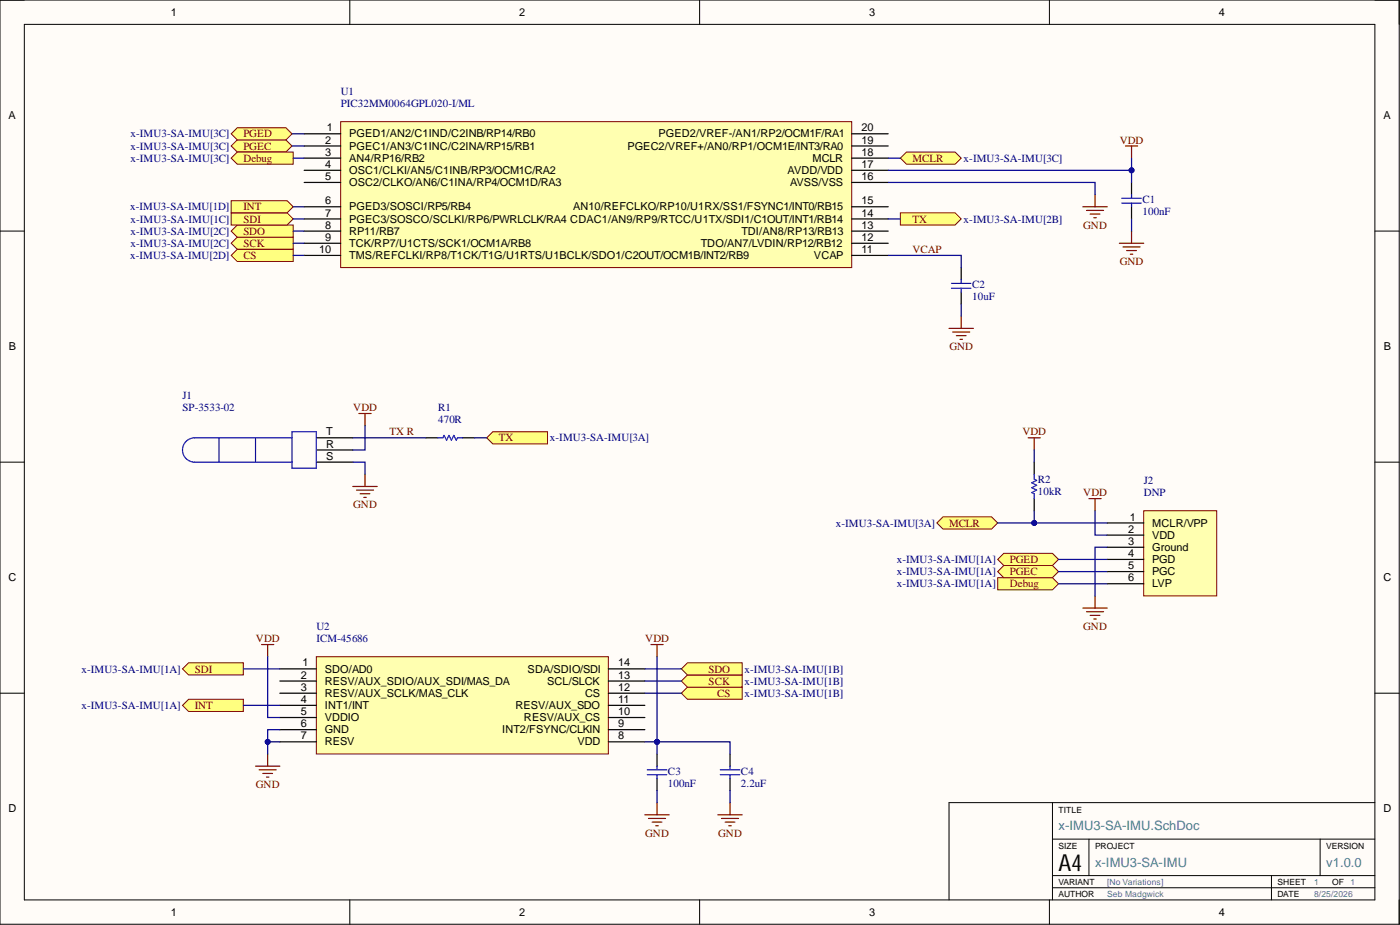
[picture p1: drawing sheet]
<svg xmlns="http://www.w3.org/2000/svg" width="292mm" height="193mm" viewBox="0 0 292 193" stroke-linecap="round" stroke-linejoin="round" font-family="sans-serif">
<defs><g id="words">
<text font-size="4.9" x="220.9" y="181.6">A4</text>
<g font-size="2.7" fill="#45818e">
<text x="220.9" y="173.2">x-IMU3-SA-IMU.SchDoc</text>
<text x="228.5" y="180.8">x-IMU3-SA-IMU</text>
<text x="276.7" y="180.8">v1.0.0</text>
</g>
<g font-size="2.3">
<text x="35.6" y="3.3">1</text>
<text x="108.3" y="3.3">2</text>
<text x="181.3" y="3.3">3</text>
<text x="254.3" y="3.3">4</text>
<text x="1.8" y="24.9">A</text>
<text x="67.9" y="29.9">2</text>
<text x="68.2" y="27.4">1</text>
<text x="72.9" y="28.7">PGED1/AN2/C1IND/C2INB/RP14/RB0</text>
<text x="137.4" y="28.7">PGED2/VREF-/AN1/RP2/OCM1F/RA1</text>
<text x="179.7" y="29.9">19</text>
<text x="179.7" y="27.4">20</text>
<text x="288.6" y="24.9">A</text>
<text x="67.9" y="32.5">3</text>
<text x="67.9" y="35">4</text>
<text x="72.9" y="31.2">PGEC1/AN3/C1INC/C2INA/RP15/RB1</text>
<text x="72.9" y="33.8">AN4/RP16/RB2</text>
<text x="130.9" y="31.2">PGEC2/VREF+/AN0/RP1/OCM1E/INT3/RA0</text>
<text x="169.5" y="33.8">MCLR</text>
<text x="179.7" y="35">17</text>
<text x="179.7" y="32.5">18</text>
<text x="67.9" y="37.6">5</text>
<text x="72.9" y="36.3">OSC1/CLKI/AN5/C1INB/RP3/OCM1C/RA2</text>
<text x="72.9" y="38.8">OSC2/CLKO/AN6/C1INA/RP4/OCM1D/RA3</text>
<text x="164.3" y="36.3">AVDD/VDD</text>
<text x="164.8" y="38.8">AVSS/VSS</text>
<text x="179.7" y="37.6">16</text>
<text x="67.9" y="42.6">6</text>
<text x="67.9" y="45.2">7</text>
<text x="67.9" y="47.7">8</text>
<text x="72.9" y="43.9">PGED3/SOSCI/RP5/RB4</text>
<text x="72.9" y="46.4">PGEC3/SOSCO/SCLKI/RP6/PWRLCLK/RA4 CDAC1/AN9/RP9/RTCC/U1TX/SDI1/C1OUT/INT1/RB14</text>
<text x="119.6" y="43.9">AN10/REFCLKO/RP10/U1RX/SS1/FSYNC1/INT0/RB15</text>
<text x="179.7" y="47.7">13</text>
<text x="179.7" y="45.2">14</text>
<text x="179.7" y="42.6">15</text>
<text x="66.6" y="52.8">10</text>
<text x="67.9" y="50.2">9</text>
<text x="72.9" y="49">RP11/RB7</text>
<text x="72.9" y="51.5">TCK/RP7/U1CTS/SCK1/OCM1A/RB8</text>
<text x="146.2" y="51.5">TDO/AN7/LVDIN/RP12/RB12</text>
<text x="154.7" y="49">TDI/AN8/RP13/RB13</text>
<text x="179.7" y="52.8">11</text>
<text x="179.7" y="50.2">12</text>
<text x="72.9" y="54">TMS/REFCLKI/RP8/T1CK/T1G/U1RTS/U1BCLK/SDO1/C2OUT/OCM1B/INT2/RB9</text>
<text x="169.8" y="54">VCAP</text>
<text x="1.9" y="73.1">B</text>
<text x="288.7" y="73.1">B</text>
<text x="68" y="90.8">T</text>
<text x="68" y="93.4">R</text>
<text x="68" y="95.9">S</text>
<text x="235.4" y="111.1">2</text>
<text x="235.4" y="113.7">3</text>
<text x="235.7" y="108.6">1</text>
<text x="240.4" y="109.9">MCLR/VPP</text>
<text x="240.4" y="112.4">VDD</text>
<text x="235.4" y="116.2">4</text>
<text x="235.4" y="118.7">5</text>
<text x="240.4" y="114.9">Ground</text>
<text x="240.4" y="117.5">PGD</text>
<text x="1.8" y="121.3">C</text>
<text x="235.4" y="121.3">6</text>
<text x="240.4" y="120">PGC</text>
<text x="240.4" y="122.5">LVP</text>
<text x="288.6" y="121.3">C</text>
<text x="62.8" y="141.6">2</text>
<text x="63.1" y="139">1</text>
<text x="67.8" y="140.3">SDO/AD0</text>
<text x="67.8" y="142.8">RESV/AUX_SDIO/AUX_SDI/MAS_DA</text>
<text x="110.1" y="140.3">SDA/SDIO/SDI</text>
<text x="114.2" y="142.8">SCL/SLCK</text>
<text x="129" y="141.6">13</text>
<text x="129" y="139">14</text>
<text x="62.8" y="144.1">3</text>
<text x="62.8" y="146.6">4</text>
<text x="62.8" y="149.2">5</text>
<text x="67.8" y="145.4">RESV/AUX_SCLK/MAS_CLK</text>
<text x="67.8" y="147.9">INT1/INT</text>
<text x="107.6" y="147.9">RESV/AUX_SDO</text>
<text x="122.1" y="145.4">CS</text>
<text x="129" y="149.2">10</text>
<text x="129" y="146.6">11</text>
<text x="129" y="144.1">12</text>
<text x="62.8" y="151.7">6</text>
<text x="62.8" y="154.3">7</text>
<text x="67.8" y="150.4">VDDIO</text>
<text x="67.8" y="153">GND</text>
<text x="67.8" y="155.5">RESV</text>
<text x="104.8" y="153">INT2/FSYNC/CLKIN</text>
<text x="109.3" y="150.4">RESV/AUX_CS</text>
<text x="120.5" y="155.5">VDD</text>
<text x="129" y="154.3">8</text>
<text x="129" y="151.7">9</text>
<text x="1.8" y="169.5">D</text>
<text x="288.6" y="169.5">D</text>
<text x="35.6" y="191">1</text>
<text x="108.3" y="191">2</text>
<text x="181.3" y="191">3</text>
<text x="254.3" y="191">4</text>
</g>
<g font-size="2.3" fill="#000080">
<text x="71.1" y="19.8">U1</text>
<text x="71.1" y="22.3">PIC32MM0064GPL020-I/ML</text>
<text x="27.2" y="28.7">x-IMU3-SA-IMU[3C]</text>
<text x="27.2" y="31.2">x-IMU3-SA-IMU[3C]</text>
<text x="27.2" y="33.8">x-IMU3-SA-IMU[3C]</text>
<text x="201.1" y="33.8">x-IMU3-SA-IMU[3C]</text>
<text x="27.2" y="43.9">x-IMU3-SA-IMU[1D]</text>
<text x="27.2" y="46.4">x-IMU3-SA-IMU[1C]</text>
<text x="201.1" y="46.4">x-IMU3-SA-IMU[2B]</text>
<text x="238.4" y="42.4">C1</text>
<text x="238.4" y="44.9">100nF</text>
<text x="27.2" y="51.5">x-IMU3-SA-IMU[2C]</text>
<text x="27.2" y="49">x-IMU3-SA-IMU[2C]</text>
<text x="27.2" y="54">x-IMU3-SA-IMU[2D]</text>
<text x="202.8" y="60.1">C2</text>
<text x="202.8" y="62.7">10uF</text>
<text x="38.1" y="83.2">J1</text>
<text x="38.1" y="85.8">SP-3533-02</text>
<text x="91.4" y="85.8">R1</text>
<text x="91.4" y="88.3">470R</text>
<text x="114.7" y="92.1">x-IMU3-SA-IMU[3A]</text>
<text x="216.5" y="100.7">R2</text>
<text x="238.6" y="101">J2</text>
<text x="216.5" y="103.3">10kR</text>
<text x="238.6" y="103.5">DNP</text>
<text x="174.4" y="109.9">x-IMU3-SA-IMU[3A]</text>
<text x="187.1" y="117.5">x-IMU3-SA-IMU[1A]</text>
<text x="187.1" y="122.5">x-IMU3-SA-IMU[1A]</text>
<text x="187.1" y="120">x-IMU3-SA-IMU[1A]</text>
<text x="66" y="131.4">U2</text>
<text x="66" y="134">ICM-45686</text>
<text x="17" y="140.3">x-IMU3-SA-IMU[1A]</text>
<text x="155.4" y="142.8">x-IMU3-SA-IMU[1B]</text>
<text x="155.4" y="140.3">x-IMU3-SA-IMU[1B]</text>
<text x="17" y="147.9">x-IMU3-SA-IMU[1A]</text>
<text x="155.4" y="145.4">x-IMU3-SA-IMU[1B]</text>
<text x="139.4" y="161.6">C3</text>
<text x="154.6" y="161.6">C4</text>
<text x="139.4" y="164.1">100nF</text>
<text x="154.6" y="164.1">2.2uF</text>
</g>
<g font-size="2.3" fill="#800000">
<text x="50.8" y="28.7">PGED</text>
<text x="233.6" y="29.9">VDD</text>
<text x="50.8" y="31.2">PGEC</text>
<text x="50.8" y="33.8">Debug</text>
<text x="190.4" y="33.8">MCLR</text>
<text x="50.8" y="46.4">SDI</text>
<text x="50.8" y="43.9">INT</text>
<text x="190.4" y="46.4">TX</text>
<text x="226" y="47.7">GND</text>
<text x="50.8" y="51.5">SCK</text>
<text x="50.8" y="49">SDO</text>
<text x="190.4" y="52.8">VCAP</text>
<text x="50.8" y="54">CS</text>
<text x="233.6" y="55.3">GND</text>
<text x="198.1" y="73.1">GND</text>
<text x="73.7" y="85.8">VDD</text>
<text x="81.2" y="90.8">TX R</text>
<text x="104.1" y="92.1">TX</text>
<text x="213.3" y="90.8">VDD</text>
<text x="73.7" y="106.1">GND</text>
<text x="226" y="103.5">VDD</text>
<text x="198" y="109.9">MCLR</text>
<text x="210.7" y="117.5">PGED</text>
<text x="210.7" y="122.5">Debug</text>
<text x="210.7" y="120">PGEC</text>
<text x="226" y="131.4">GND</text>
<text x="53.4" y="134">VDD</text>
<text x="134.6" y="134">VDD</text>
<text x="40.6" y="140.3">SDI</text>
<text x="147.8" y="142.8">SCK</text>
<text x="147.8" y="140.3">SDO</text>
<text x="40.6" y="147.9">INT</text>
<text x="149.6" y="145.4">CS</text>
<text x="53.4" y="164.4">GND</text>
<text x="134.6" y="174.5">GND</text>
<text x="149.9" y="174.5">GND</text>
</g>
<g font-size="1.8">
<text x="220.9" y="169.6">TITLE</text>
<text x="220.9" y="177.2">SIZE</text>
<text x="228.5" y="177.2">PROJECT</text>
<text x="276.7" y="177.2">VERSION</text>
<text x="220.9" y="184.5">VARIANT</text>
<text x="266.6" y="184.5">SHEET</text>
<text x="278" y="184.5">OF</text>
<text x="220.9" y="187.1">AUTHOR</text>
<text x="266.6" y="187.1">DATE</text>
</g>
<g font-size="1.8" fill="#45818e">
<text x="231" y="184.5">[No Variations]</text>
<text x="274.2" y="184.5">1</text>
<text x="281.8" y="184.5">1</text>
<text x="231" y="187.1">Seb Madgwick</text>
<text x="274.2" y="187.1">8/25/2026</text>
</g>
</g></defs>
<g fill="#fffcf8">
<path d="M0 0h291.9v192.8h-291.9z" fill-rule="evenodd"/>
<path d="M5.1 5.1h281.8v182.6h-281.8z" fill-rule="evenodd"/>
</g>
<g fill="none" stroke="#000" stroke-width=".21">
<path d="M0 0h291.9v192.8h-291.9zM5.1 5.1h281.8v182.6h-281.8zM73 0v5.1M146 0v5.1M219 0v5.1M0 48.2h5.1M286.9 48.2h5M0 96.4h5.1M286.9 96.4h5M0 144.6h5.1M286.9 144.6h5M219.6 167.4v20.3"/>
<path d="M219.6 175.1h67.3M227.2 175.1v7.6M275.4 175.1v7.6M286.9 167.4h-88.9v20.3M73 187.7v5.1M146 187.7v5.1M219 187.7v5.1M219.6 182.7h67.3M219.6 185.2h67.3M265.3 182.7v5"/>
</g>
<g fill="none" stroke="#800000" stroke-width=".25">
<path d="M234.8 30.5h2.6M236.1 30.5v2.5M225.9 43.1h5.1M226.7 43.9h3.5M227.5 44.7h2M228.2 45.4h.5M228.5 40.6v2.5M233.5 50.7h5.1M234.3 51.5h3.6M235.1 52.3h2M235.8 53h.5M236.1 48.2v2.5"/>
<path d="M198 68.5h5.1M198.8 69.3h3.5M199.5 70h2.1M200.3 70.8h.5M200.5 66v2.5"/>
</g>
<path d="M236.1 38.1v2.5M200.5 55.8v2.6M236.1 43.1v2.6M200.5 60.9v2.5" fill="none" stroke="#000" stroke-width=".25"/>
<path d="M198.5 59.1h4.1M200.5 58.4v.7M234.1 41.4h4M234.1 42.4h4M236.1 40.6v.8M236.1 42.4v.7M198.5 60.1h4.1M200.5 60.1v.8" fill="none" stroke="#00f" stroke-width=".25"/>
<path d="M187.9 44.4h11.4l1.2 1.3-1.2 1.2h-11.4z" fill-rule="evenodd" fill="#ffff80"/>
<path d="M187.9 44.4h11.4l1.2 1.3-1.2 1.2h-11.4z" fill="none" stroke="#800000" stroke-width=".21"/>
<path d="M66 91.3h7.6M66 93.9h7.6M66 96.4h7.6" fill="none" stroke="#000" stroke-width=".25"/>
<path d="M45.7 91.3v5.1M53.3 91.3v5.1M60.9 91.3h-20.3a2.54 2.54 0 0 0-2.5 2.6 2.54 2.54 0 0 0 2.5 2.5h20.3M60.9 90.1h5.1v7.6h-5.1z" fill="none" stroke="#00f" stroke-width=".25"/>
<path d="M74.9 86.3h2.5M76.2 86.3v2.5M76.2 98.9v2.6M73.6 101.5h5.1M74.4 102.2h3.5M75.1 103h2.1M75.9 103.8h.5" fill="none" stroke="#800000" stroke-width=".25"/>
<path d="M101.5 91.3l1.3-1.2h11.4v2.5h-11.4z" fill-rule="evenodd" fill="#ffff80"/>
<path d="M101.5 91.3l1.3-1.2h11.4v2.5h-11.4z" fill="none" stroke="#800000" stroke-width=".21"/>
<path d="M88.9 91.3h2.5M96.5 91.3h2.5" fill="none" stroke="#000" stroke-width=".25"/>
<path d="M91.4 91.3h1l.3-.5 .5 1 .5-1 .5 1 .5-1 .5 1 .3-.5h1" fill="none" stroke="#00f" stroke-width=".25"/>
<path d="M71.1 25.4h106.6v30.4h-106.6z" fill-rule="evenodd" fill="#ffffb0"/>
<path d="M71.1 25.4h106.6v30.4h-106.6z" fill="none" stroke="#800000" stroke-width=".21"/>
<g fill="none" stroke="#000" stroke-width=".25">
<path d="M63.5 27.9h7.6M63.5 30.5h7.6M63.5 33h7.6M63.5 35.5h7.6M63.5 38.1h7.6M177.7 27.9h7.6M177.7 30.5h7.6M177.7 33h7.6M177.7 35.5h7.6M177.7 38.1h7.6M63.5 43.1h7.6M63.5 45.7h7.6"/>
<path d="M63.5 48.2h7.6M63.5 50.7h7.6M63.5 53.3h7.6M177.7 43.1h7.6M177.7 45.7h7.6M177.7 48.2h7.6M177.7 50.7h7.6M177.7 53.3h7.6"/>
</g>
<path d="M238.6 106.6h15.3v17.7h-15.3z" fill-rule="evenodd" fill="#ffffb0"/>
<path d="M238.6 106.6h15.3v17.7h-15.3z" fill="none" stroke="#800000" stroke-width=".21"/>
<path d="M231 109.1h7.6M231 111.6h7.6M231 114.2h7.6M231 116.7h7.6M231 119.2h7.6M231 121.8h7.6" fill="none" stroke="#000" stroke-width=".25"/>
<path d="M227.2 104h2.5M228.5 104v2.6M225.9 126.9h5.1M226.7 127.6h3.5M227.5 128.4h2M228.2 129.1h.5M228.5 124.3v2.6" fill="none" stroke="#800000" stroke-width=".25"/>
<path d="M208.2 120.5h11.4l1.3 1.3-1.3 1.2h-11.4z" fill-rule="evenodd" fill="#ffff80"/>
<path d="M208.2 120.5h11.4l1.3 1.3-1.3 1.2h-11.4z" fill="none" stroke="#800000" stroke-width=".21"/>
<path d="M208.2 119.2l1.2-1.2h10.2l1.3 1.2-1.3 1.3h-10.2z" fill-rule="evenodd" fill="#ffff80"/>
<path d="M208.2 119.2l1.2-1.2h10.2l1.3 1.2-1.3 1.3h-10.2z" fill="none" stroke="#800000" stroke-width=".21"/>
<path d="M208.2 116.7l1.2-1.3h10.2l1.3 1.3-1.3 1.3h-10.2z" fill-rule="evenodd" fill="#ffff80"/>
<path d="M208.2 116.7l1.2-1.3h10.2l1.3 1.3-1.3 1.3h-10.2z" fill="none" stroke="#800000" stroke-width=".21"/>
<path d="M195.5 109.1l1.2-1.3h10.2l1.3 1.3-1.3 1.3h-10.2z" fill-rule="evenodd" fill="#ffff80"/>
<path d="M195.5 109.1l1.2-1.3h10.2l1.3 1.3-1.3 1.3h-10.2z" fill="none" stroke="#800000" stroke-width=".21"/>
<path d="M215.8 96.4v2.5M215.8 104v2.6" fill="none" stroke="#000" stroke-width=".25"/>
<path d="M215.8 98.9v1.1l.5 .2-1 .5 1 .5-1 .5 1 .5-1 .6 .5 .2v1" fill="none" stroke="#00f" stroke-width=".25"/>
<path d="M214.5 91.3h2.5M215.8 91.3v2.6" fill="none" stroke="#800000" stroke-width=".25"/>
<path d="M187.9 33l1.2-1.3h10.2l1.2 1.3-1.2 1.3h-10.2z" fill-rule="evenodd" fill="#ffff80"/>
<path d="M187.9 33l1.2-1.3h10.2l1.2 1.3-1.2 1.3h-10.2z" fill="none" stroke="#800000" stroke-width=".21"/>
<path d="M48.2 30.5l1.3-1.3h10.2l1.2 1.3-1.2 1.2h-10.2z" fill-rule="evenodd" fill="#ffff80"/>
<path d="M48.2 30.5l1.3-1.3h10.2l1.2 1.3-1.2 1.2h-10.2z" fill="none" stroke="#800000" stroke-width=".21"/>
<path d="M48.2 27.9l1.3-1.3h10.2l1.2 1.3-1.2 1.3h-10.2z" fill-rule="evenodd" fill="#ffff80"/>
<path d="M48.2 27.9l1.3-1.3h10.2l1.2 1.3-1.2 1.3h-10.2z" fill="none" stroke="#800000" stroke-width=".21"/>
<path d="M48.2 33l1.3-1.3h11.7v2.6h-11.7z" fill-rule="evenodd" fill="#ffff80"/>
<path d="M48.2 33l1.3-1.3h11.7v2.6h-11.7z" fill="none" stroke="#800000" stroke-width=".21"/>
<path d="M48.2 50.7l1.3-1.2h11.7v2.5h-11.7z" fill-rule="evenodd" fill="#ffff80"/>
<path d="M48.2 50.7l1.3-1.2h11.7v2.5h-11.7z" fill="none" stroke="#800000" stroke-width=".21"/>
<path d="M48.2 48.2l1.3-1.3h11.7v2.6h-11.7z" fill-rule="evenodd" fill="#ffff80"/>
<path d="M48.2 48.2l1.3-1.3h11.7v2.6h-11.7z" fill="none" stroke="#800000" stroke-width=".21"/>
<path d="M48.2 44.4h11.7l1.3 1.3-1.3 1.2h-11.7z" fill-rule="evenodd" fill="#ffff80"/>
<path d="M48.2 44.4h11.7l1.3 1.3-1.3 1.2h-11.7z" fill="none" stroke="#800000" stroke-width=".21"/>
<path d="M53.3 159.8h5.1M55.8 157.3v2.5M54.1 160.6h3.5M54.8 161.4h2.1M55.6 162.1h.5" fill="none" stroke="#800000" stroke-width=".25"/>
<path d="M38.1 147.1l1.2-1.2h11.5v2.5h-11.5z" fill-rule="evenodd" fill="#ffff80"/>
<path d="M38.1 147.1l1.2-1.2h11.5v2.5h-11.5z" fill="none" stroke="#800000" stroke-width=".21"/>
<g fill="none" stroke="#800000" stroke-width=".25">
<path d="M54.6 134.5h2.5M55.8 134.5v2.5M135.8 134.5h2.6M137.1 134.5v2.5M134.5 170h5.1M135.3 170.7h3.6M136.1 171.5h2M136.8 172.3h.5M137.1 167.4v2.6M149.8 170h5.1M150.5 170.7h3.6M151.3 171.5h2"/>
<path d="M152.1 172.3h.5M152.3 167.4v2.6"/>
</g>
<path d="M137.1 157.3v2.5M152.3 157.3v2.5M137.1 162.4v2.5M152.3 162.4v2.5" fill="none" stroke="#000" stroke-width=".25"/>
<path d="M137.1 159.8v.8M152.3 159.8v.8M135.1 160.6h4M135.1 161.6h4M137.1 161.6v.8M150.3 160.6h4M150.3 161.6h4M152.3 161.6v.8" fill="none" stroke="#00f" stroke-width=".25"/>
<path d="M142.2 144.6l1.2-1.3h11.5v2.6h-11.5z" fill-rule="evenodd" fill="#ffff80"/>
<path d="M142.2 144.6l1.2-1.3h11.5v2.6h-11.5z" fill="none" stroke="#800000" stroke-width=".21"/>
<path d="M66 137h60.9v20.3h-60.9z" fill-rule="evenodd" fill="#ffffb0"/>
<path d="M66 137h60.9v20.3h-60.9z" fill="none" stroke="#800000" stroke-width=".21"/>
<g fill="none" stroke="#000" stroke-width=".25">
<path d="M58.4 139.5h7.6M126.9 139.5h7.6M58.4 142.1h7.6M58.4 144.6h7.6M58.4 147.1h7.6M58.4 149.7h7.6M58.4 152.2h7.6M58.4 154.8h7.6M126.9 142.1h7.6M126.9 144.6h7.6M126.9 147.1h7.6M126.9 149.7h7.6"/>
<path d="M126.9 152.2h7.6M126.9 154.8h7.6"/>
</g>
<path d="M38.1 139.5l1.2-1.2h11.5v2.5h-11.5z" fill-rule="evenodd" fill="#ffff80"/>
<path d="M38.1 139.5l1.2-1.2h11.5v2.5h-11.5z" fill="none" stroke="#800000" stroke-width=".21"/>
<path d="M142.2 142.1l1.2-1.3h11.5v2.5h-11.5z" fill-rule="evenodd" fill="#ffff80"/>
<path d="M142.2 142.1l1.2-1.3h11.5v2.5h-11.5z" fill="none" stroke="#800000" stroke-width=".21"/>
<path d="M142.2 139.5l1.2-1.2h11.5v2.5h-11.5z" fill-rule="evenodd" fill="#ffff80"/>
<path d="M142.2 139.5l1.2-1.2h11.5v2.5h-11.5z" fill="none" stroke="#800000" stroke-width=".21"/>
<path d="M185.3 38.1h43.2v2.5M236.1 33v5.1M185.3 53.3h15.2v2.5M185.3 45.7h2.6M236.1 45.7v2.5M200.5 63.4v2.6M73.6 96.4h2.6v2.5M73.6 91.3h15.3M76.2 88.8v5.1h-2.6M99 91.3h2.5" fill="none" stroke="#000080" stroke-width=".25"/>
<circle cx="236.1" cy="35.5" r=".51" fill="#000080"/>
<circle cx="236.1" cy="35.5" r=".51" fill="none" stroke="#000080" stroke-width=".21"/>
<path d="M185.3 35.5h50.8" fill="none" stroke="#000080" stroke-width=".25"/>
<circle cx="236.1" cy="35.5" r=".51" fill="#000080"/>
<circle cx="236.1" cy="35.5" r=".51" fill="none" stroke="#000080" stroke-width=".21"/>
<path d="M208.2 109.1h22.8M228.5 106.6v5h2.5M231 114.2h-2.5v10.1" fill="none" stroke="#000080" stroke-width=".25"/>
<circle cx="215.8" cy="109.1" r=".51" fill="#000080"/>
<circle cx="215.8" cy="109.1" r=".51" fill="none" stroke="#000080" stroke-width=".21"/>
<path d="M215.8 93.9v2.5M215.8 106.6v2.5M220.9 116.7h10.1M220.9 119.2h10.1M220.9 121.8h10.1" fill="none" stroke="#000080" stroke-width=".25"/>
<circle cx="215.8" cy="109.1" r=".51" fill="#000080"/>
<circle cx="215.8" cy="109.1" r=".51" fill="none" stroke="#000080" stroke-width=".21"/>
<path d="M60.9 27.9h2.6M60.9 30.5h2.6M61.2 33h2.3M185.3 33h2.6M61.2 50.7h2.3M61.2 48.2h2.3M61.2 45.7h2.3M50.8 139.5h7.6M58.4 152.2h-2.6v5.1" fill="none" stroke="#000080" stroke-width=".25"/>
<circle cx="55.8" cy="154.8" r=".51" fill="#000080"/>
<circle cx="55.8" cy="154.8" r=".51" fill="none" stroke="#000080" stroke-width=".21"/>
<path d="M55.8 137v12.7h2.6M134.5 139.5h7.7M137.1 137v20.3M50.8 147.1h7.6M134.5 144.6h7.7M134.5 142.1h7.7" fill="none" stroke="#000080" stroke-width=".25"/>
<circle cx="137.1" cy="154.8" r=".51" fill="#000080"/>
<circle cx="137.1" cy="154.8" r=".51" fill="none" stroke="#000080" stroke-width=".21"/>
<path d="M137.1 154.8h15.2v2.5M137.1 164.9v2.5M152.3 164.9v2.5" fill="none" stroke="#000080" stroke-width=".25"/>
<circle cx="137.1" cy="154.8" r=".51" fill="#000080"/>
<circle cx="137.1" cy="154.8" r=".51" fill="none" stroke="#000080" stroke-width=".21"/>
<path d="M134.5 154.8h2.6" fill="none" stroke="#000080" stroke-width=".25"/>
<circle cx="137.1" cy="154.8" r=".51" fill="#000080"/>
<circle cx="137.1" cy="154.8" r=".51" fill="none" stroke="#000080" stroke-width=".21"/>
<path d="M55.8 154.8h2.6" fill="none" stroke="#000080" stroke-width=".25"/>
<circle cx="55.8" cy="154.8" r=".51" fill="#000080"/>
<circle cx="55.8" cy="154.8" r=".51" fill="none" stroke="#000080" stroke-width=".21"/>
<path d="M48.2 53.3l1.3-1.3h11.7v2.6h-11.7z" fill-rule="evenodd" fill="#ffff80"/>
<path d="M48.2 53.3l1.3-1.3h11.7v2.6h-11.7z" fill="none" stroke="#800000" stroke-width=".21"/>
<path d="M61.2 53.3h2.3" fill="none" stroke="#000080" stroke-width=".25"/>
<path d="M48.2 41.9h11.7l1.3 1.2-1.3 1.3h-11.7z" fill-rule="evenodd" fill="#ffff80"/>
<path d="M48.2 41.9h11.7l1.3 1.2-1.3 1.3h-11.7z" fill="none" stroke="#800000" stroke-width=".21"/>
<path d="M61.2 43.1h2.3" fill="none" stroke="#000080" stroke-width=".25"/>
<use href="#words"/>
</svg>
